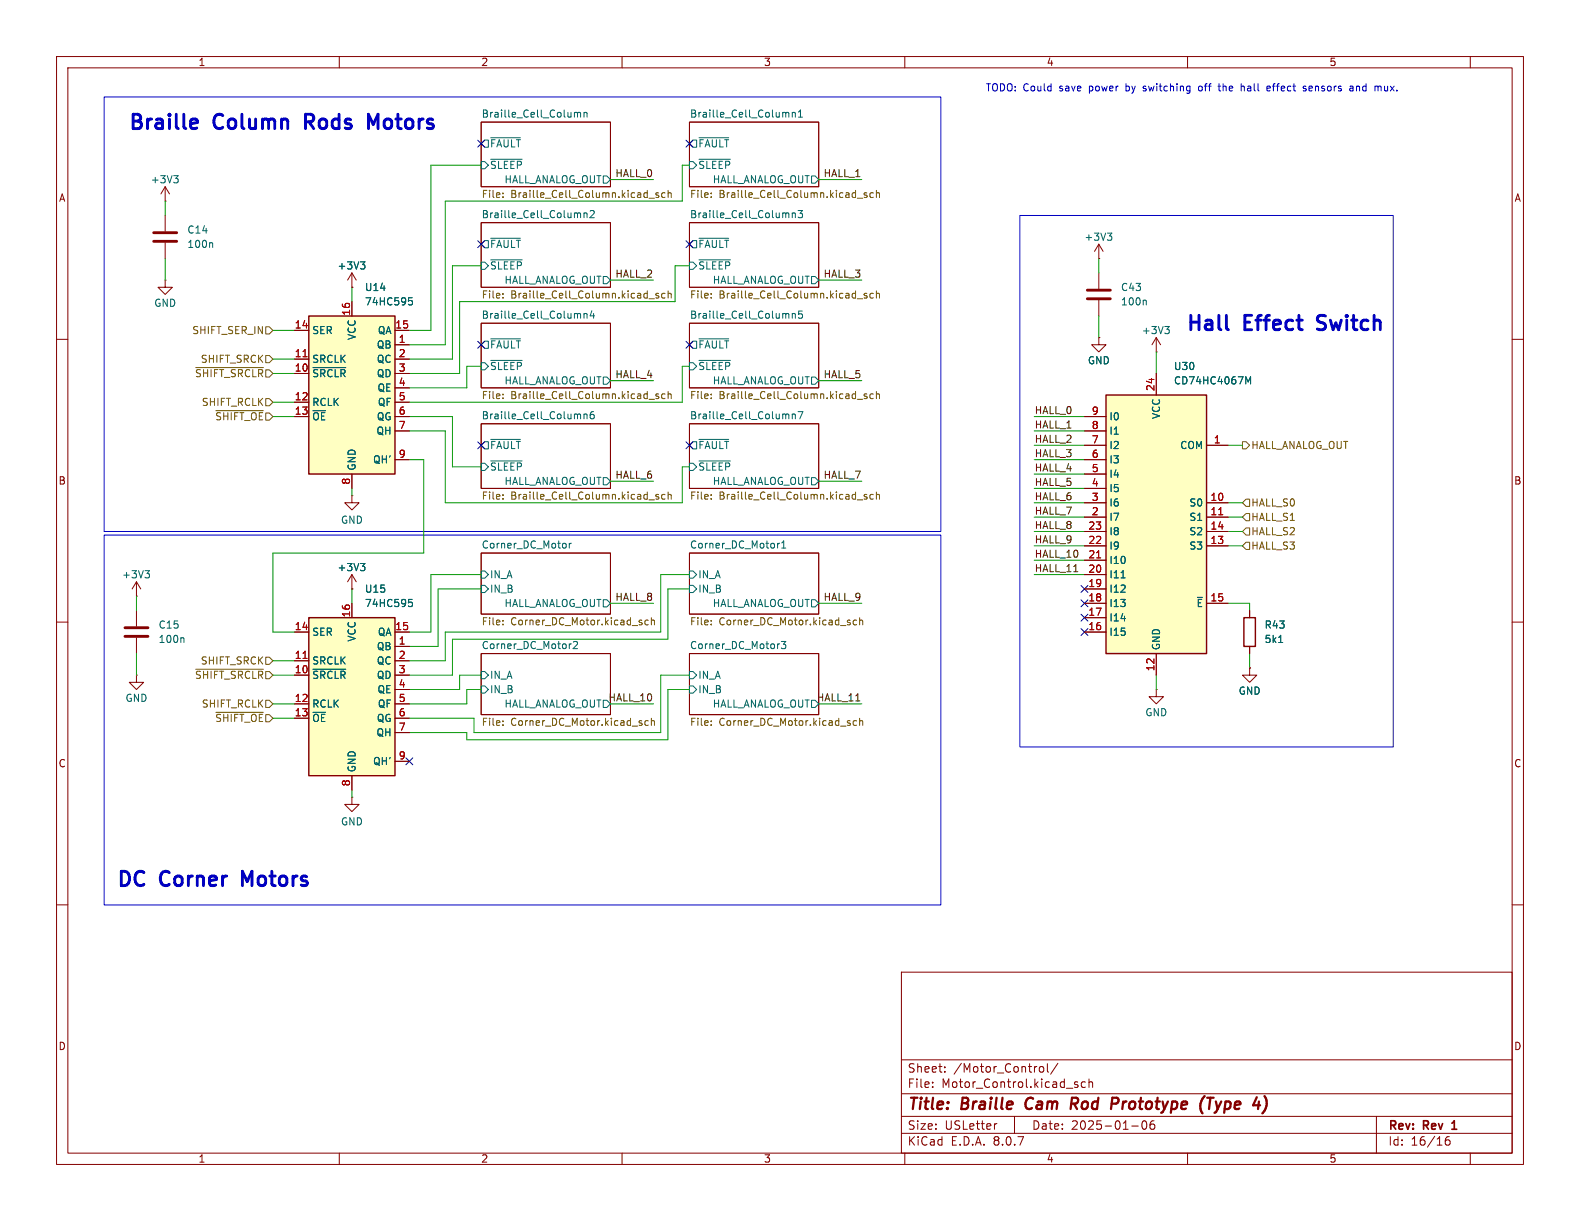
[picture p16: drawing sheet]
<svg xmlns="http://www.w3.org/2000/svg" width="279mm" height="216mm" viewBox="0 0 279 216" stroke-linecap="round" stroke-linejoin="round" font-family="sans-serif">
<defs><g id="words">
<g font-size="3.5" fill="#0000c2">
<text x="22.4" y="23.6">Braille</text>
<text x="37.8" y="23.6">Column</text>
<text x="54.9" y="23.6">Rods</text>
<text x="67.1" y="23.6">Motors</text>
<text x="209.5" y="59.2">Hall</text>
<text x="220" y="59.2">Effect</text>
<text x="234" y="59.2">Switch</text>
<text x="20.3" y="157.5">DC</text>
<text x="28.4" y="157.5">Corner</text>
<text x="43.8" y="157.5">Motors</text>
</g>
<g font-size="2.8" fill="#840000">
<text x="160.4" y="196.8">Title:</text>
<text x="170.1" y="196.8">Braille</text>
<text x="182.2" y="196.8">Cam</text>
<text x="191" y="196.8">Rod</text>
<text x="198.9" y="196.8">Prototype</text>
<text x="215.4" y="196.8">(Type</text>
</g>
<g font-size="2.1" fill="#840000">
<text x="160.4" y="189.9">Sheet:</text>
<text x="168.6" y="189.9">/Motor_Control/</text>
<text x="160.4" y="192.6">File:</text>
<text x="166.5" y="192.6">Motor_Control.kicad_sch</text>
<text x="160.4" y="202.8">KiCad</text>
<text x="160.4" y="200">Size:</text>
<text x="167.1" y="200">USLetter</text>
<text x="168.1" y="202.8">E.D.A.</text>
<text x="175.7" y="202.8">8.0.7</text>
<text x="182.4" y="200">Date:</text>
<text x="189.4" y="200">2025-01-06</text>
<text x="245.4" y="200.2">Rev:</text>
<text x="245.4" y="202.8">Id:</text>
<text x="249.5" y="202.8">16/16</text>
<text x="251.8" y="200.2">Rev</text>
<text x="257.5" y="200.2">1</text>
</g>
<g font-size="1.8" fill="#840000">
<text x="35" y="11.9">1</text>
<text x="85" y="11.9">2</text>
<text x="135" y="11.9">3</text>
<text x="185" y="11.9">4</text>
<text x="235" y="11.9">5</text>
<text x="10.3" y="35.9">A</text>
<text x="267.7" y="35.9">A</text>
<text x="10.3" y="85.9">B</text>
<text x="267.7" y="85.9">B</text>
<text x="10.3" y="135.9">C</text>
<text x="267.7" y="135.9">C</text>
<text x="10.3" y="185.9">D</text>
<text x="267.7" y="185.9">D</text>
<text x="35" y="205.8">1</text>
<text x="85" y="205.8">2</text>
<text x="135" y="205.8">3</text>
<text x="185" y="205.8">4</text>
<text x="235" y="205.8">5</text>
</g>
<g font-size="1.8" fill="#0000c2">
<text x="174.2" y="16.4">TODO: Could</text>
<text x="187.4" y="16.4">save</text>
<text x="192.9" y="16.4">power</text>
<text x="199.5" y="16.4">by</text>
<text x="202.8" y="16.4">switching</text>
<text x="212.8" y="16.4">off</text>
<text x="216.6" y="16.4">the</text>
<text x="220.7" y="16.4">hall</text>
<text x="225.5" y="16.4">effect</text>
<text x="232.1" y="16.4">sensors</text>
<text x="240.6" y="16.4">and</text>
<text x="245.2" y="16.4">mux.</text>
</g>
<g font-size="1.8" fill="#006464">
<text x="85.1" y="20.9">Braille_Cell_Column</text>
<text x="121.9" y="20.9">Braille_Cell_Column1</text>
<text x="86.6" y="26.3">~{FAULT}</text>
<text x="123.4" y="26.3">~{FAULT}</text>
<text x="26.6" y="32.6">+3V3</text>
<text x="86.6" y="30.1">~{SLEEP}</text>
<text x="89.1" y="32.6">HALL_ANALOG_OUT</text>
<text x="123.4" y="30.1">~{SLEEP}</text>
<text x="125.9" y="32.6">HALL_ANALOG_OUT</text>
<text x="33" y="41.5">C14</text>
<text x="85.1" y="38.7">Braille_Cell_Column2</text>
<text x="121.9" y="38.7">Braille_Cell_Column3</text>
<text x="33" y="44">100n</text>
<text x="59.6" y="47.9">+3V3</text>
<text x="86.6" y="44">~{FAULT}</text>
<text x="86.6" y="47.9">~{SLEEP}</text>
<text x="123.4" y="44">~{FAULT}</text>
<text x="123.4" y="47.9">~{SLEEP}</text>
<text x="191.7" y="42.8">+3V3</text>
<text x="64.4" y="51.7">U14</text>
<text x="89.1" y="50.4">HALL_ANALOG_OUT</text>
<text x="125.9" y="50.4">HALL_ANALOG_OUT</text>
<text x="198.1" y="51.7">C43</text>
<text x="27.2" y="54.5">GND</text>
<text x="55.1" y="59.3">SER</text>
<text x="64.4" y="54.2">74HC595</text>
<text x="66.7" y="59.3">QA</text>
<text x="85.1" y="56.4">Braille_Cell_Column4</text>
<text x="121.9" y="56.4">Braille_Cell_Column5</text>
<text x="198.1" y="54.2">100n</text>
<text x="201.8" y="59.3">+3V3</text>
<text x="55.1" y="64.4">SRCLK</text>
<text x="63.1" y="60.2" transform="rotate(-90 63.1 60.2)">VCC</text>
<text x="66.5" y="61.8">QB</text>
<text x="66.5" y="64.4">QC</text>
<text x="86.6" y="61.8">~{FAULT}</text>
<text x="86.6" y="65.6">~{SLEEP}</text>
<text x="123.4" y="61.8">~{FAULT}</text>
<text x="123.4" y="65.6">~{SLEEP}</text>
<text x="192.3" y="64.6">GND</text>
<text x="207.5" y="65.6">U30</text>
<text x="55.1" y="66.9">~{SRCLR}</text>
<text x="55.1" y="72">RCLK</text>
<text x="66.5" y="66.9">QD</text>
<text x="66.7" y="69.4">QE</text>
<text x="66.7" y="72">QF</text>
<text x="89.1" y="68.2">HALL_ANALOG_OUT</text>
<text x="125.9" y="68.2">HALL_ANALOG_OUT</text>
<text x="207.5" y="68.2">CD74HC4067M</text>
<text x="55.1" y="74.5">~{OE}</text>
<text x="66.5" y="77.1">QH</text>
<text x="66.5" y="74.5">QG</text>
<text x="85.1" y="74.2">Braille_Cell_Column6</text>
<text x="121.9" y="74.2">Braille_Cell_Column7</text>
<text x="196.1" y="77.1">I1</text>
<text x="196.1" y="74.5">I0</text>
<text x="205.3" y="74.2" transform="rotate(-90 205.3 74.2)">VCC</text>
<text x="63.1" y="83.3" transform="rotate(-90 63.1 83.3)">GND</text>
<text x="65.9" y="82.1">QH'</text>
<text x="86.6" y="79.6">~{FAULT}</text>
<text x="86.6" y="83.4">~{SLEEP}</text>
<text x="123.4" y="79.6">~{FAULT}</text>
<text x="123.4" y="83.4">~{SLEEP}</text>
<text x="196.1" y="82.1">I3</text>
<text x="196.1" y="79.6">I2</text>
<text x="208.6" y="79.6">COM</text>
<text x="89.1" y="86">HALL_ANALOG_OUT</text>
<text x="125.9" y="86">HALL_ANALOG_OUT</text>
<text x="196.1" y="89.8">I6</text>
<text x="196.1" y="87.2">I5</text>
<text x="196.1" y="84.7">I4</text>
<text x="210.2" y="89.8">S0</text>
<text x="60.2" y="92.8">GND</text>
<text x="196.1" y="92.3">I7</text>
<text x="196.1" y="94.8">I8</text>
<text x="210.2" y="92.3">S1</text>
<text x="210.2" y="94.8">S2</text>
<text x="59.6" y="101.2">+3V3</text>
<text x="85.1" y="97.1">Corner_DC_Motor</text>
<text x="121.9" y="97.1">Corner_DC_Motor1</text>
<text x="196.1" y="99.9">I10</text>
<text x="196.1" y="97.4">I9</text>
<text x="210.2" y="97.4">S3</text>
<text x="21.5" y="102.5">+3V3</text>
<text x="64.4" y="105">U15</text>
<text x="64.4" y="107.5">74HC595</text>
<text x="86.6" y="102.5">IN_A</text>
<text x="86.6" y="105">IN_B</text>
<text x="89.1" y="107.5">HALL_ANALOG_OUT</text>
<text x="123.4" y="102.5">IN_A</text>
<text x="123.4" y="105">IN_B</text>
<text x="125.9" y="107.5">HALL_ANALOG_OUT</text>
<text x="196.1" y="107.5">I13</text>
<text x="196.1" y="105">I12</text>
<text x="196.1" y="102.5">I11</text>
<text x="211.5" y="107.5">~{E}</text>
<text x="27.9" y="113.9">100n</text>
<text x="27.9" y="111.4">C15</text>
<text x="55.1" y="112.6">SER</text>
<text x="63.1" y="113.6" transform="rotate(-90 63.1 113.6)">VCC</text>
<text x="66.7" y="112.6">QA</text>
<text x="196.1" y="112.6">I15</text>
<text x="196.1" y="110.1">I14</text>
<text x="223.5" y="113.9">5k1</text>
<text x="223.5" y="111.4">R43</text>
<text x="55.1" y="117.7">SRCLK</text>
<text x="66.5" y="115.2">QB</text>
<text x="66.5" y="117.7">QC</text>
<text x="85.1" y="114.9">Corner_DC_Motor2</text>
<text x="121.9" y="114.9">Corner_DC_Motor3</text>
<text x="205.3" y="115.1" transform="rotate(-90 205.3 115.1)">GND</text>
<text x="22.1" y="124.3">GND</text>
<text x="55.1" y="120.2">~{SRCLR}</text>
<text x="55.1" y="125.3">RCLK</text>
<text x="66.5" y="120.2">QD</text>
<text x="66.7" y="122.8">QE</text>
<text x="66.7" y="125.3">QF</text>
<text x="86.6" y="120.2">IN_A</text>
<text x="86.6" y="122.8">IN_B</text>
<text x="89.1" y="125.3">HALL_ANALOG_OUT</text>
<text x="123.4" y="120.2">IN_A</text>
<text x="123.4" y="122.8">IN_B</text>
<text x="125.9" y="125.3">HALL_ANALOG_OUT</text>
<text x="218.9" y="123">GND</text>
<text x="55.1" y="127.9">~{OE}</text>
<text x="66.5" y="130.4">QH</text>
<text x="66.5" y="127.9">QG</text>
<text x="202.4" y="126.8">GND</text>
<text x="63.1" y="136.7" transform="rotate(-90 63.1 136.7)">GND</text>
<text x="65.9" y="135.5">QH'</text>
<text x="60.2" y="146.2">GND</text>
</g>
<g font-size="1.8" fill="#725600">
<text x="85.1" y="35.3">File:</text>
<text x="90.3" y="35.3">Braille_Cell_Column.kicad_sch</text>
<text x="121.9" y="35.3">File:</text>
<text x="127.1" y="35.3">Braille_Cell_Column.kicad_sch</text>
<text x="85.1" y="53.1">File:</text>
<text x="90.3" y="53.1">Braille_Cell_Column.kicad_sch</text>
<text x="121.9" y="53.1">File:</text>
<text x="127.1" y="53.1">Braille_Cell_Column.kicad_sch</text>
<text x="33.9" y="59.3">SHIFT_SER_IN</text>
<text x="35.4" y="64.4">SHIFT_SRCK</text>
<text x="34.4" y="66.9">~{SHIFT_SRCLR}</text>
<text x="35.6" y="72">SHIFT_RCLK</text>
<text x="85.1" y="70.9">File:</text>
<text x="90.3" y="70.9">Braille_Cell_Column.kicad_sch</text>
<text x="121.9" y="70.9">File:</text>
<text x="127.1" y="70.9">Braille_Cell_Column.kicad_sch</text>
<text x="37.9" y="74.5">~{SHIFT_OE}</text>
<text x="221.2" y="79.6">HALL_ANALOG_OUT</text>
<text x="85.1" y="88.7">File:</text>
<text x="90.3" y="88.7">Braille_Cell_Column.kicad_sch</text>
<text x="121.9" y="88.7">File:</text>
<text x="127.1" y="88.7">Braille_Cell_Column.kicad_sch</text>
<text x="221.2" y="89.8">HALL_S0</text>
<text x="221.2" y="94.8">HALL_S2</text>
<text x="221.2" y="92.3">HALL_S1</text>
<text x="221.2" y="97.4">HALL_S3</text>
<text x="85.1" y="110.9">File:</text>
<text x="90.3" y="110.9">Corner_DC_Motor.kicad_sch</text>
<text x="121.9" y="110.9">File:</text>
<text x="127.1" y="110.9">Corner_DC_Motor.kicad_sch</text>
<text x="35.4" y="117.7">SHIFT_SRCK</text>
<text x="34.4" y="120.2">~{SHIFT_SRCLR}</text>
<text x="35.6" y="125.3">SHIFT_RCLK</text>
<text x="37.9" y="127.9">~{SHIFT_OE}</text>
<text x="85.1" y="128.7">File:</text>
<text x="90.3" y="128.7">Corner_DC_Motor.kicad_sch</text>
<text x="121.9" y="128.7">File:</text>
<text x="127.1" y="128.7">Corner_DC_Motor.kicad_sch</text>
</g>
<g font-size="1.8" fill="#0f0f0f">
<text x="108.7" y="31.4">HALL_0</text>
<text x="145.5" y="31.4">HALL_1</text>
<text x="108.7" y="49.2">HALL_2</text>
<text x="145.5" y="49.2">HALL_3</text>
<text x="108.7" y="67">HALL_4</text>
<text x="145.5" y="67">HALL_5</text>
<text x="182.9" y="73.3">HALL_0</text>
<text x="182.9" y="75.9">HALL_1</text>
<text x="182.9" y="78.4">HALL_2</text>
<text x="182.9" y="83.5">HALL_4</text>
<text x="182.9" y="80.9">HALL_3</text>
<text x="108.7" y="84.7">HALL_6</text>
<text x="145.5" y="84.7">HALL_7</text>
<text x="182.9" y="86">HALL_5</text>
<text x="182.9" y="88.6">HALL_6</text>
<text x="182.9" y="91.1">HALL_7</text>
<text x="182.9" y="93.6">HALL_8</text>
<text x="182.9" y="96.2">HALL_9</text>
<text x="182.9" y="98.7">HALL_10</text>
<text x="182.9" y="101.3">HALL_11</text>
<text x="108.7" y="106.3">HALL_8</text>
<text x="145.5" y="106.3">HALL_9</text>
<text x="107.5" y="124.1">HALL_10</text>
<text x="144.3" y="124.1">HALL_11</text>
</g>
<g font-size="1.8" fill="#a90000">
<text x="52" y="58.2">14</text>
<text x="62" y="55.9" transform="rotate(-90 62 55.9)">16</text>
<text x="69.8" y="58.2">15</text>
<text x="52" y="65.8">10</text>
<text x="52" y="63.2">11</text>
<text x="70.4" y="60.7">1</text>
<text x="70.4" y="63.2">2</text>
<text x="70.4" y="65.8">3</text>
<text x="52" y="70.9">12</text>
<text x="70.4" y="68.3">4</text>
<text x="70.4" y="70.9">5</text>
<text x="204.2" y="69.3" transform="rotate(-90 204.2 69.3)">24</text>
<text x="52" y="73.4">13</text>
<text x="70.4" y="73.4">6</text>
<text x="70.4" y="75.9">7</text>
<text x="193" y="75.9">8</text>
<text x="193" y="73.4">9</text>
<text x="70.4" y="81">9</text>
<text x="193" y="83.6">5</text>
<text x="193" y="81">6</text>
<text x="193" y="78.5">7</text>
<text x="214.6" y="78.5">1</text>
<text x="62" y="85.8" transform="rotate(-90 62 85.8)">8</text>
<text x="193" y="88.6">3</text>
<text x="193" y="86.1">4</text>
<text x="214" y="88.6">10</text>
<text x="192.4" y="93.7">23</text>
<text x="193" y="91.2">2</text>
<text x="214" y="91.2">11</text>
<text x="214" y="93.7">14</text>
<text x="192.4" y="101.3">20</text>
<text x="192.4" y="98.8">21</text>
<text x="192.4" y="96.3">22</text>
<text x="214" y="96.3">13</text>
<text x="192.4" y="106.4">18</text>
<text x="192.4" y="103.9">19</text>
<text x="214" y="106.4">15</text>
<text x="52" y="111.5">14</text>
<text x="62" y="109.3" transform="rotate(-90 62 109.3)">16</text>
<text x="69.8" y="111.5">15</text>
<text x="192.4" y="111.5">16</text>
<text x="192.4" y="109">17</text>
<text x="52" y="119.1">10</text>
<text x="52" y="116.6">11</text>
<text x="70.4" y="114">1</text>
<text x="70.4" y="116.6">2</text>
<text x="70.4" y="119.1">3</text>
<text x="204.2" y="118.8" transform="rotate(-90 204.2 118.8)">12</text>
<text x="52" y="124.2">12</text>
<text x="70.4" y="121.7">4</text>
<text x="70.4" y="124.2">5</text>
<text x="52" y="126.7">13</text>
<text x="70.4" y="126.7">6</text>
<text x="70.4" y="129.3">7</text>
<text x="70.4" y="134.4">9</text>
<text x="62" y="139.1" transform="rotate(-90 62 139.1)">8</text>
</g>
</g></defs>
<g fill="none" stroke="#840000" stroke-width=".18">
<path d="M10 10h259.4v195.9h-259.4zM12 12h255.4v191.9h-255.4zM60 10v2M110 10v2M160 10v2M210 10v2M260 10v2M85.1 39.4h22.8v11.4h-22.8zM85.1 21.6h22.8v11.4h-22.8zM121.9 21.6h22.9v11.4h-22.9zM121.9 39.4h22.9v11.4h-22.9zM85.1 57.2h22.8v11.4h-22.8z"/>
<path d="M121.9 57.2h22.9v11.4h-22.9zM10 60h2M85.1 74.9h22.8v11.5h-22.8zM121.9 74.9h22.9v11.5h-22.9zM267.4 60h2M85.1 97.8h22.8v10.8h-22.8zM121.9 97.8h22.9v10.8h-22.9zM10 110h2M85.1 115.6h22.8v10.8h-22.8zM121.9 115.6h22.9v10.8h-22.9zM267.4 110h2M10 160h2"/>
<path d="M159.4 171.9h108v32h-108zM267.4 160h2M159.4 197.4h108M159.4 193.4h108M159.4 187.4h108M164.9 192.1v.2M164.9 191.4v.1M167.1 189.4v.2M167.1 188.7v.1M176.3 198.7l-.3 .1M179.4 197.4v3M183.8 188.9l.3-.3 .3 .1 .2 .2v.4l-.2 .2-.3 .1-.3-.3"/>
<path d="M185.2 188.1v1.3l.2 .2M187.1 188l-1.3 1.9M190.1 191.7l.5 .2v.1v.2l-.5 .1M190.1 191.4h.5M191.9 191.4l-.4-.1-.3 .3v.4l.2 .2h.5M192.6 191.4l.2-.1 .3 .1 .1 .9M192.6 190.8v1.5M200.1 199.1h1.2M202.1 198.3a.81 .81 0 0 0 .3 1.4l.2-.2 .2-.4-.2-.8M203.6 198.3a1.17 1.17 0 0 0-.1 1.3h.6l.1-.6-.3-.2h-.4l-.1 .2M243.4 197.4v6.5M60 203.9v2"/>
<path d="M110 203.9v2M159.4 200.4h108M160 203.9v2M210 203.9v2M256.3 201a.59 .59 0 0 0-.7 .6v.6l.1 .2 .4 .1 .3-.2v-.5l-.1-.2h-.4l-.3 .2M260 203.9v2"/>
</g>
<path d="M256.7 199.7h.9M256.9 198.5l-.2 .1" fill="none" stroke="#840000" stroke-width=".3"/>
<path d="M181.6 194.4a1.27 1.27 0 0 0 0 1.6M189.9 195.2l.6 .9M190.3 194.1h-.7l-.3 2M190.4 195.1l-1 .1M197.5 194.1l.2 .1a.54 .54 0 0 1-.2 .9M213 193.8l-.1 .1M213.5 194.1h1.1M214 194.1l-.2 2M223.9 194.4a2.33 2.33 0 0 1-.1 1.6" fill="none" stroke="#840000" stroke-width=".4"/>
<g fill="none" stroke="#006464" stroke-width=".18">
<path d="M101.6 20l.3-.1 .2 .1M103.3 20l.2-.1h.3v.8M103.3 19.9v.8M139.1 19.9l.4 .1v.7M140.1 19.9v.8M140.1 20l.2-.1h.3v.8M141.2 19.8l.4-.4v1.3M85.1 28.6h.6l.7 .6-.7 .6h-.6zM85.7 24.8h.7v1.2h-.7l-.6-.6zM86.8 24.4h5.2M86.8 28.2h5.5M102.1 20v.7"/>
<path d="M102.1 20l.2-.1h.3l.1 .8M102.6 37.7l.1 .8M103.3 37.8l.2-.2 .3 .1v.8M103.3 37.6v.9M104.4 37.3l.4-.1 .3 .4-.8 .9h.8M106.7 31.1h.6l.6 .7-.6 .6h-.6zM121.9 28.6h.7l.6 .6-.6 .6h-.7zM122.6 24.8h.6v1.2h-.6l-.7-.6zM123.6 24.4h5.3M123.6 28.2h5.6M139.4 37.7l.1 .8M140.1 37.6v.9"/>
<path d="M140.1 37.8l.2-.2 .3 .1v.8M141.1 37.2h.8l-.4 .5 .4 .1v.6l-.2 .1-.6-.1M141.2 20.7h.7M143.5 31.1h.6l.7 .7-.7 .6h-.6zM85.1 46.4h.6l.7 .6-.7 .6h-.6zM85.7 42.5h.7v1.3h-.7l-.6-.6zM86.8 59.9h5.2M86.8 42.1h5.2M86.8 45.9h5.5M102.6 55.5l.1 .8M103.3 55.5l.2-.1 .3 .1v.8M103.3 55.4v.9"/>
<path d="M104.7 54.9l-.3 1h.7M105 55.4v.9M106.7 48.9h.6l.6 .6-.6 .7h-.6zM121.9 46.4h.7l.6 .6-.6 .6h-.7zM122.6 42.5h.6v1.3h-.6l-.7-.6zM123.6 59.9h5.3M123.6 42.1h5.3M123.6 45.9h5.6M139.4 55.5l.1 .8M140.1 55.4v.9M140.1 55.5l.2-.1 .3 .1v.8M141.9 55h-.6l-.1 .6 .2-.1h.4l.1 .2v.5l-.2 .1-.5-.1"/>
<path d="M143.5 48.9h.6l.7 .6-.7 .7h-.6zM85.1 64.1h.6l.7 .7-.7 .6h-.6zM85.7 60.3h.7v1.3h-.7l-.6-.6zM85.7 78.1h.7v1.3h-.7l-.6-.7zM86.8 63.7h5.5M86.8 77.7h5.2M102.6 73.3l.1 .8M103.3 73.3l.2-.1 .3 .1v.8M103.3 73.2v.9M105 72.8h-.4a.86 .86 0 0 0 0 1.3l.4-.2 .1-.4-.3-.2h-.2l-.2 .2M106.7 66.7h.6l.6 .6-.6 .6h-.6zM121.9 64.1h.7l.6 .7-.6 .6h-.7z"/>
<path d="M122.6 60.3h.6v1.3h-.6l-.7-.6zM122.6 78.1h.6v1.3h-.6l-.7-.7zM123.6 63.7h5.6M123.6 77.7h5.3M139.4 73.3l.1 .8M140.1 73.2v.9M140.1 73.3l.2-.1 .3 .1v.8M141.1 72.8h.9l-.6 1.3M143.5 66.7h.6l.7 .6-.7 .6h-.6zM85.1 81.9h.6l.7 .7-.7 .6h-.6zM86.8 81.5h5.5M100.7 96.1v.8"/>
<path d="M101 96.1l-.3 .2M106.7 84.5h.6l.6 .6-.6 .6h-.6zM121.9 81.9h.7l.6 .7-.6 .6h-.7zM123.6 81.5h5.6M137.9 96.1l-.3 .1M138.2 96.9h.8M138.2 96l.4-.4v1.3M143.5 84.5h.6l.7 .6-.7 .6h-.6zM85.1 118.7h.6l.7 .7-.7 .6h-.6zM85.1 101h.6l.7 .6-.7 .6h-.6zM85.1 103.5h.6l.7 .6-.7 .7h-.6zM101.4 113.5l.5-.1 .2 .4-.8 .9h.8"/>
<path d="M106.7 106h.6l.6 .7-.6 .6h-.6zM121.9 101h.7l.6 .6-.6 .6h-.7zM121.9 103.5h.7l.6 .6-.6 .7h-.7zM121.9 118.7h.7l.6 .7-.6 .6h-.7zM138.2 113.4h.8l-.5 .5 .4 .1v.6l-.2 .1-.5-.1M143.5 106h.6l.7 .7-.7 .6h-.6zM85.1 121.3h.6l.7 .6-.7 .7h-.6zM106.7 123.8h.6l.6 .7-.6 .6h-.6zM121.9 121.3h.7l.6 .6-.6 .7h-.7zM143.5 123.8h.6l.7 .7-.7 .6h-.6z"/>
</g>
<g fill="none" stroke="#725600" stroke-width=".18">
<path d="M88.9 34.1v.2M88.9 34.8v.1M114.8 35h.9M116.5 34.1h-.3l-.2 .2v.1l.5 .2v.3h-.5M117.6 34.1h-.4l-.2 .2 .1 .6h.5M118.1 34.2l.2-.1h.3l.1 .8M118.1 33.7v1.2M125.8 34.1v.2M125.8 34.8v.1M151.6 35h1M153.3 34.1h-.3l-.2 .2 .1 .1 .4 .2v.3h-.5M154.4 34.1h-.3l-.3 .2 .2 .6h.4"/>
<path d="M155 33.7v1.2M155 34.2l.2-.1h.3v.8M88.9 51.9v.1M88.9 52.6v.1M114.8 52.8h.9M116.5 51.9h-.3l-.2 .1v.2l.5 .1v.3h-.5M117.6 51.9h-.4l-.2 .2 .1 .5h.5M118.1 52l.2-.1h.3l.1 .8M118.1 51.4v1.3M125.8 51.9v.1M125.8 52.6v.1M151.6 52.8h1"/>
<path d="M153.3 51.9h-.3l-.2 .1 .1 .2 .4 .1v.3h-.5M154.4 51.9h-.3l-.3 .2 .2 .5h.4M155 51.4v1.3M155 52l.2-.1h.3v.8M88.9 69.7v.1M88.9 70.4v.1M114.8 70.6h.9M116.5 69.7l-.3-.1-.2 .2v.2l.5 .1v.3h-.5M117.6 69.7l-.4-.1-.2 .3 .1 .5h.5M118.1 69.8l.2-.2 .3 .1 .1 .8M118.1 69.2v1.3M125.8 70.4v.1"/>
<path d="M125.8 69.7v.1M151.6 70.6h1M153.3 69.7l-.3-.1-.2 .2 .1 .2 .4 .1v.3h-.5M154.4 69.7l-.3-.1-.3 .3 .2 .5h.4M155 69.8l.2-.2 .3 .1v.8M155 69.2v1.3M88.9 87.5v.1M88.9 88.1v.2M114.8 88.4h.9M116.5 87.5l-.3-.1-.2 .2v.2l.5 .1v.3h-.5M117.6 87.5l-.4-.1-.2 .3 .1 .5h.5M118.1 87.5l.2-.1 .3 .1 .1 .8"/>
<path d="M118.1 87v1.3M125.8 87.5v.1M125.8 88.1v.2M151.6 88.4h1M153.3 87.5l-.3-.1-.2 .2 .1 .2 .4 .1v.3h-.5M154.4 87.5l-.3-.1-.3 .3 .2 .5h.4M155 87v1.3M155 87.5l.2-.1 .3 .1v.8M88.9 109.7v.1M88.9 110.4v.1M114.6 109.7l-.3-.1-.3 .3 .2 .5h.4M115.2 109.2v1.3"/>
<path d="M115.2 109.8l.2-.2 .3 .1v.8M125.8 109.7v.1M125.8 110.4v.1M151.5 109.7l-.4-.1-.2 .3 .1 .5h.5M152 109.8l.2-.2 .3 .1 .1 .8M152 109.2v1.3M88.9 128.2v.1M88.9 127.5v.1M114.6 127.5l-.3-.1-.3 .3 .2 .5h.4M115.2 127.5l.2-.1 .3 .1v.8M115.2 127v1.3M125.8 127.5v.1"/>
<path d="M125.8 128.2v.1M151.5 127.5l-.4-.1-.2 .3 .1 .5h.5M152 127.5l.2-.1 .3 .1 .1 .8M152 127v1.3"/>
</g>
<path d="M54.6 55.9h15.2v27.9h-15.2z" fill="#ffffc2"/>
<path d="M54.6 55.9h15.2v27.9h-15.2z" fill="none" stroke="#840000" stroke-width=".25"/>
<g fill="none" stroke="#840000" stroke-width=".18">
<path d="M52.1 58.4h2.5M62.2 53.3v2.6M69.8 58.4h2.6M194.3 45.7h.1M194.3 43.2l-.8 1.3M194.3 43.2v2.5M194.3 43.2l.8 1.3M204.5 59.7l-.8 1.3M204.5 59.7v2.5M204.5 59.7l.7 1.3M52.1 66h2.5M52.1 63.5h2.5"/>
<path d="M52.1 71.1h2.5M52.1 73.7h2.5M69.8 61h2.6M69.8 66h2.6M69.8 63.5h2.6M69.8 71.1h2.6M69.8 73.7h2.6M69.8 68.6h2.6M69.8 76.2h2.6M204.5 62.2h.1M62.2 83.8v2.6M69.8 81.3h2.6"/>
</g>
<path d="M72.3 52.6h.6M72.4 53.1h.3l.2 .3-.1 .5h-.4M195.8 41.2h.8l-.4 .5M196.4 41.7l.2 .2v.3l-.2 .3M206 57.7h.8l-.5 .5M206.5 58.2l.3 .3v.3l-.3 .2M55.3 65h5.8" fill="none" stroke="#006464" stroke-width=".18"/>
<path d="M53.6 63.1h.7" fill="none" stroke="#a90000" stroke-width=".18"/>
<path d="M195.6 69.9h17.8v45.7h-17.8z" fill="#ffffc2"/>
<path d="M195.6 69.9h17.8v45.7h-17.8zM220 109.2h2v5.1h-2z" fill="none" stroke="#840000" stroke-width=".25"/>
<g fill="none" stroke="#840000" stroke-width=".18">
<path d="M29.2 35.6h.1M29.2 33v2.6M29.2 38.1v2.8M29.2 33l-.8 1.3M29.2 33l.8 1.3M29.2 49.5v1.3h1.3l-1.3 1.3-1.3-1.3h1.3M29.2 49.5h.1M29.2 42.9v2.8M62.2 50.8h.1M62.2 48.3l-.7 1.2M62.2 48.3v2.5M62.2 48.3l.8 1.2"/>
<path d="M194.3 59.7v1.3h1.3l-1.3 1.2-1.3-1.2h1.3M194.3 59.7h.1M194.3 48.3v2.8M194.3 53.1v2.8M191.8 78.7h3.8M191.8 76.2h3.8M191.8 73.7h3.8M204.5 66v3.9M213.4 78.7h3.8M62.2 87.6v1.3h1.3l-1.3 1.3-1.2-1.3h1.2M62.2 87.6h.1M191.8 88.9h3.8"/>
<path d="M191.8 91.4h3.8M191.8 96.5h3.8M191.8 94h3.8M191.8 99.1h3.8M191.8 86.4h3.8M191.8 83.8h3.8M191.8 81.3h3.8M213.4 88.9h3.8M213.4 91.4h3.8M213.4 96.5h3.8M213.4 94h3.8M24.1 119.4v1.3h1.3l-1.3 1.2-1.2-1.2h1.2"/>
<path d="M24.1 119.4h.1M24.1 105.4h.1M24.1 102.9v2.5M24.1 108v2.7M24.1 112.8v2.8M24.1 102.9l-.7 1.2M24.1 102.9l.8 1.2M62.2 104.1h.1M62.2 101.6v2.5M62.2 101.6l-.7 1.3M62.2 101.6l.8 1.3M191.8 106.7h3.8"/>
<path d="M191.8 111.8h3.8M191.8 109.2h3.8M191.8 104.1h3.8M191.8 101.6h3.8M204.5 115.6v3.8M213.4 106.7h3.8M221 118.1v1.3h1.2l-1.2 1.3-1.3-1.3h1.3M221 118.1h.1M221 108v1.2M221 114.3v1.3M204.5 121.9v1.3h1.2l-1.2 1.3-1.3-1.3h1.3M204.5 121.9h.1"/>
</g>
<path d="M193.9 98.6h.7M215.5 91h.7" fill="none" stroke="#a90000" stroke-width=".18"/>
<g fill="none" stroke="#006464" stroke-width=".18">
<path d="M30.7 31.1h.8l-.4 .4M31.3 31.5l.2 .3v.3l-.2 .2M37.4 42.9l.2 .2v.7M63.7 46.3h.8l-.4 .5M64.3 46.8l.2 .2v.3l-.2 .3M202.5 53.1l.2 .2v.6M220.3 66.6l.4 .9 .4-.9v1.3M63.7 99.6h.8l-.4 .5M25.6 100.9h.8l-.4 .5M26.2 101.4l.2 .2v.3l-.2 .3M32.3 112.8l.2 .1v.7M64.3 100.1l.2 .3v.3l-.2 .2"/>
<path d="M198.2 102.2h.8M211.7 105.6h.9M226.1 113.6h.7"/>
</g>
<path d="M27.2 42.7h4M27.2 41.1h4M192.3 52.8h4M192.3 51.3h4M22.1 112.5h4.1M22.1 111h4.1" fill="none" stroke="#840000" stroke-width=".51"/>
<path d="M54.6 109.2h15.2v28h-15.2z" fill="#ffffc2"/>
<path d="M54.6 109.2h15.2v28h-15.2z" fill="none" stroke="#840000" stroke-width=".25"/>
<g fill="none" stroke="#840000" stroke-width=".18">
<path d="M52.1 58.4h2.5M62.2 50.8h.1M62.2 53.3v2.6M69.8 58.4h2.6M194.3 59.7h.1M52.1 66h2.5M52.1 63.5h2.5M52.1 71.1h2.5M52.1 73.7h2.5M69.8 61h2.6M69.8 66h2.6M69.8 63.5h2.6"/>
<path d="M69.8 71.1h2.6M69.8 73.7h2.6M69.8 68.6h2.6M69.8 76.2h2.6M191.8 73.7h3.8M191.8 76.2h3.8M191.8 78.7h3.8M204.5 66v3.9M213.4 78.7h3.8M62.2 83.8v2.6M69.8 81.3h2.6M191.8 81.3h3.8"/>
<path d="M191.8 88.9h3.8M191.8 91.4h3.8M191.8 96.5h3.8M191.8 94h3.8M191.8 99.1h3.8M191.8 86.4h3.8M191.8 83.8h3.8M213.4 88.9h3.8M213.4 91.4h3.8M213.4 96.5h3.8M213.4 94h3.8M52.1 119.4h2.5"/>
<path d="M52.1 116.8h2.5M52.1 111.8h2.5M62.2 104.1h.1M62.2 106.7v2.5M69.8 114.3h2.6M69.8 119.4h2.6M69.8 116.8h2.6M69.8 111.8h2.6M191.8 111.8h3.8M191.8 106.7h3.8M191.8 109.2h3.8M191.8 104.1h3.8"/>
<path d="M191.8 101.6h3.8M204.5 115.6v3.8M213.4 106.7h3.8M221 118.1h.1M221 108v1.2M221 114.3v1.3M52.1 124.5h2.5M52.1 127h2.5M62.2 137.2v2.5M69.8 124.5h2.6M69.8 127h2.6M69.8 121.9h2.6"/>
<path d="M69.8 129.5h2.6M69.8 134.6h2.6M62.2 141v1.2h1.3l-1.3 1.3-1.2-1.3h1.2M62.2 141h.1"/>
</g>
<g fill="none" stroke="#006464" stroke-width=".18">
<path d="M63.7 46.3h.8l-.4 .5M64.3 46.8l.2 .2v.3l-.2 .3M72.3 52.6h.6M72.4 53.1h.3l.2 .3-.1 .5h-.4M55.3 65h5.8M220.3 66.6l.4 .9 .4-.9v1.3M63.7 99.6h.8l-.4 .5M55.3 118.3h5.8M64.3 100.1l.2 .3v.3l-.2 .2M72.3 106h.6M72.4 106.5h.3l.2 .2-.1 .5-.4 .1M198.2 102.2h.8"/>
<path d="M211.7 105.6h.9M226.1 113.6h.7"/>
</g>
<path d="M53.6 63.1h.7M193.9 98.6h.7M215.5 91h.7M53.6 116.4h.7" fill="none" stroke="#a90000" stroke-width=".18"/>
<g fill="none" stroke="#725600" stroke-width=".18">
<path d="M47 57.8h.6l.7 .6-.7 .7h-.6zM34.6 65h12M38.2 72.6h8.4M47 62.9h.6l.7 .6-.7 .6h-.6zM47 70.5h.6l.7 .6-.7 .7h-.6zM219.7 78.1h.6l.7 .6-.7 .7h-.6zM220.3 88.3h.7v1.2h-.7l-.6-.6zM220.3 93.3h.7v1.3h-.7l-.6-.6zM220.3 95.9h.7v1.3h-.7l-.6-.7zM220.3 90.8h.7v1.3h-.7l-.6-.7zM34.6 118.3h12M47 116.2h.6l.7 .6-.7 .7h-.6z"/>
<path d="M38.2 126h8.4M47 123.8h.6l.7 .7-.7 .6h-.6z"/>
</g>
<path d="M189.9 101.1h.7M151.3 123.9h.8" fill="none" stroke="#0f0f0f" stroke-width=".18"/>
<g fill="none" stroke="#0000c2" stroke-width=".18">
<path d="M18.4 17.1h148v76.9h-148zM202.1 16l.2 .1M202.3 15.2l-.2 .2 .2 .3M212.4 15.2l-.3 .1-.2 .2 .1 .5 .4 .1M215.4 15.2h.5M215.6 14.8v1.1l.3 .2M219.6 15.3h.4v.8M224 15.7l.6-.2v-.2l-.4-.1-.2 .2 .1 .6h.5M230.9 15.3l-.3-.1-.2 .2 .1 .2 .4 .1v.3h-.5M231.7 15.2l-.2 .2v.5l.2 .2M232.1 15.5l-.6 .2M238.9 15.2h.2l.2 .2v.7"/>
<path d="M239.3 16l-.4 .1M239.3 15.5l-.4 .1M239.9 15.2v.9M240.1 15.2l-.2 .2M243.9 15.2l.3 .2v.7M180.3 38.1h66.1v94h-66.1zM18.4 94.6h148v65.4h-148z"/>
</g>
<path d="M34.1 21l.7 .2 .1 .5-1.2 .2M34.8 22.6l-.7 .1M66.9 20.2l-.9 1.8-.8-1.8v2.5M216.9 57.9l.3 .4" fill="none" stroke="#0000c2" stroke-width=".51"/>
<g fill="none" stroke="#009600" stroke-width=".18">
<path d="M29.2 35.6v2.5M85.1 29.2h-8.9v29.2h-3.8M107.9 31.8h7.7M121.9 29.2h-1.3v6.4h-41.9v25.4h-6.3M144.8 31.8h7.6M29.2 45.7v3.8M48.3 58.4h3.8M62.2 50.8v2.5M85.1 47h-5.1v16.5h-7.6M107.9 49.5h7.7M121.9 47h-2.5v6.3h-38.1v12.7h-8.9M144.8 49.5h7.6"/>
<path d="M194.3 45.7v2.6M194.3 55.9v3.8M48.3 73.7h3.8M48.3 63.5h3.8M48.3 66h3.8M48.3 71.1h3.8M72.4 73.7h7.6v8.9h5.1M72.4 76.2h6.3v12.7h41.9v-6.3h1.3M85.1 64.8h-2.6v3.8h-10.1M107.9 67.3h7.7M121.9 64.8h-1.3v6.3h-48.2M144.8 67.3h7.6"/>
<path d="M182.9 73.7h8.9M182.9 78.7h8.9M182.9 76.2h8.9M204.5 62.2v3.8M217.2 78.7h2.5M62.2 86.4v1.2M72.4 81.3h2.5v16.5h-26.6v14h3.8M107.9 85.1h7.7M144.8 85.1h7.6M182.9 88.9h8.9M182.9 81.3h8.9M182.9 96.5h8.9"/>
<path d="M182.9 94h8.9M182.9 91.4h8.9M182.9 99.1h8.9M182.9 83.8h8.9M182.9 86.4h8.9M217.2 88.9h2.5M217.2 96.5h2.5M217.2 94h2.5M217.2 91.4h2.5M24.1 105.4v2.6M24.1 115.6v3.8M48.3 116.8h3.8"/>
<path d="M48.3 119.4h3.8M62.2 104.1v2.6M85.1 119.4h-3.8v2.5h-8.9M85.1 101.6h-8.9v10.2h-3.8M85.1 104.1h-7.6v10.2h-5.1M107.9 106.7h7.7M121.9 119.4h-5.1v10.1h-33v-2.5h-11.4M121.9 101.6h-5.1v10.2h-38.1v5h-6.3M121.9 104.1h-3.8v8.9h-38.1v6.4h-7.6M144.8 106.7h7.6M182.9 101.6h8.9M204.5 119.4v2.5"/>
<path d="M217.2 106.7h3.8v1.3M221 115.6v2.5M48.3 124.5h3.8M48.3 127h3.8M62.2 139.7v1.3M85.1 121.9h-2.6v2.6h-10.1M107.9 124.5h7.7M121.9 121.9h-3.8v8.9h-35.6v-1.3h-10.1M144.8 124.5h7.6"/>
</g>
<g fill="none" stroke="#000084" stroke-width=".18">
<path d="M84.5 24.8l1.2 1.2M85.7 24.8l-1.2 1.2M121.3 24.8l1.2 1.2M122.5 24.8l-1.2 1.2M84.5 42.6l1.2 1.2M85.7 42.6l-1.2 1.2M121.3 42.6l1.2 1.2M122.5 42.6l-1.2 1.2M84.5 60.4l1.2 1.2M84.5 78.1l1.2 1.2M85.7 60.4l-1.2 1.2M85.7 78.1l-1.2 1.2"/>
<path d="M121.3 60.4l1.2 1.2M121.3 78.1l1.2 1.2M122.5 60.4l-1.2 1.2M122.5 78.1l-1.2 1.2M191.2 111.2l1.2 1.2M191.2 108.6l1.2 1.2M191.2 103.5l1.2 1.2M191.2 106.1l1.2 1.2M192.4 111.2l-1.2 1.2M192.4 108.6l-1.2 1.2M192.4 103.5l-1.2 1.2M192.4 106.1l-1.2 1.2"/>
<path d="M71.8 134l1.2 1.2M73 134l-1.2 1.2"/>
</g>
<use href="#words"/>
</svg>
